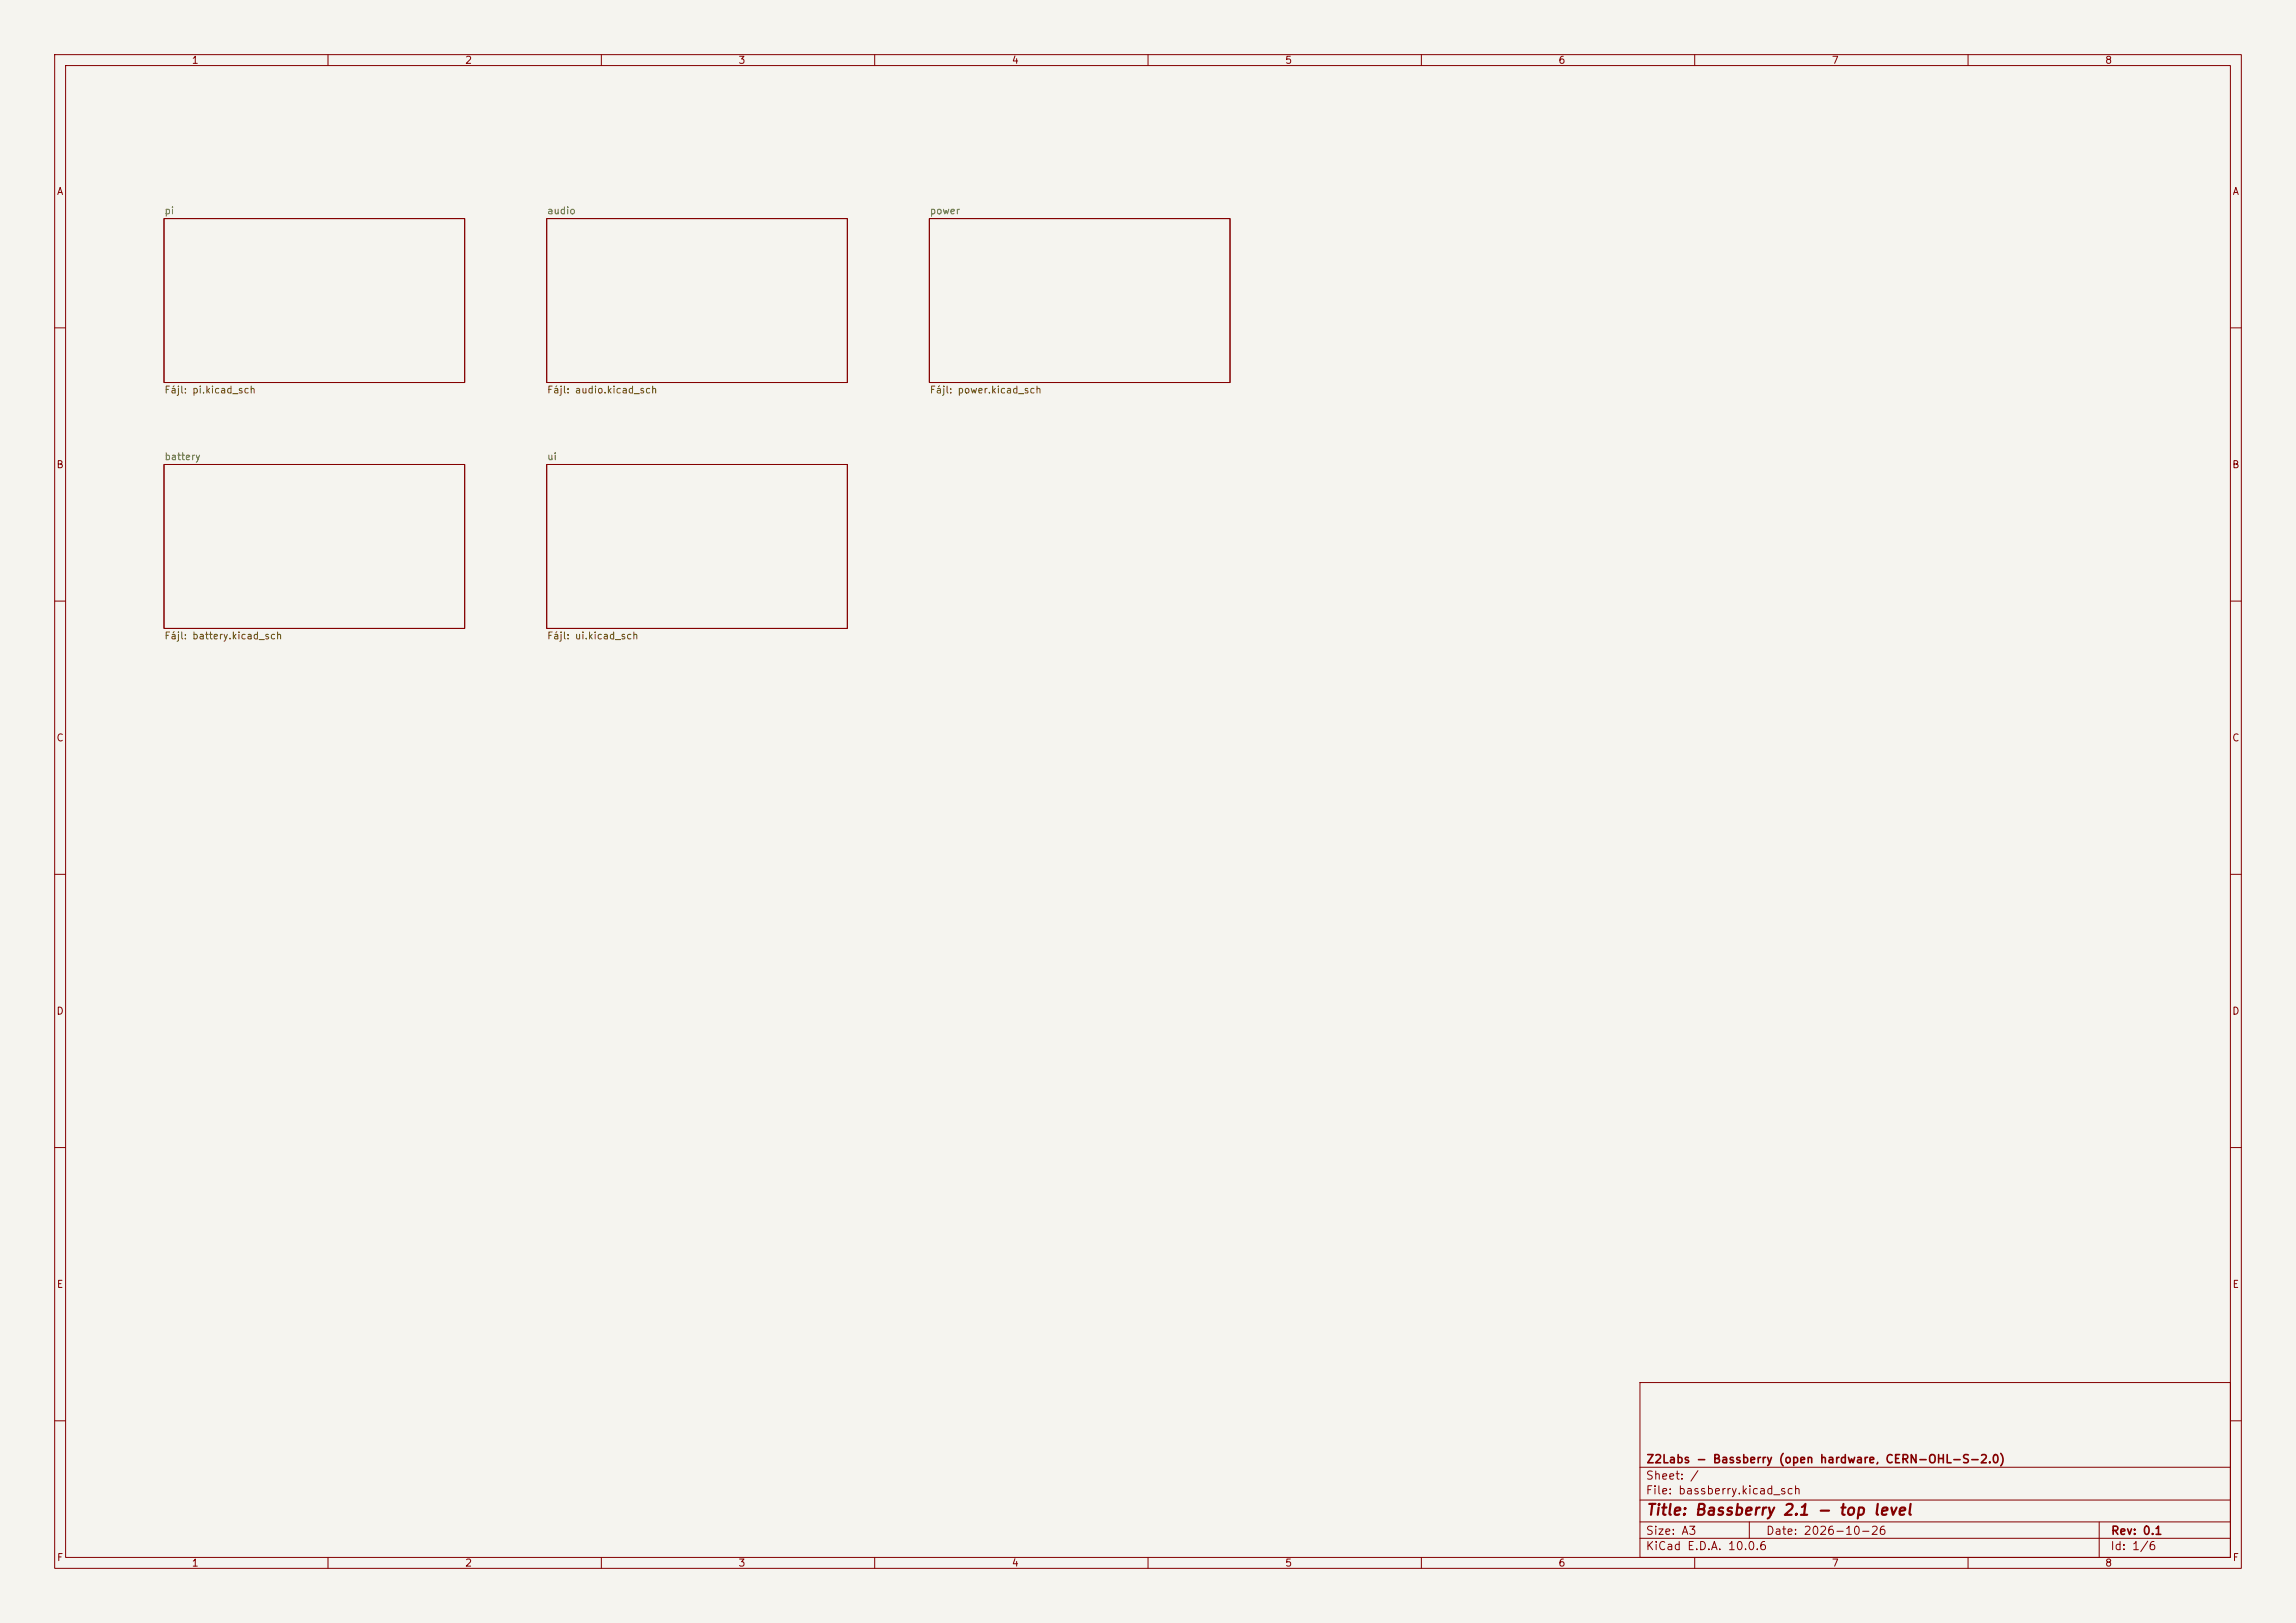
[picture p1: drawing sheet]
<svg xmlns="http://www.w3.org/2000/svg" width="420mm" height="297mm" viewBox="0 0 420 297" stroke-linecap="round" stroke-linejoin="round" font-family="sans-serif">
<defs><g id="words">
<text font-size="2" fill="#840000" x="301" y="277.8">Title: Bassberry 2.1 - top level</text>
<g font-size="1.5" fill="#840000">
<text x="301" y="268.1">Z2Labs - Bassberry (open hardware, CERN-OHL-S-2.0)</text>
<text x="300.9" y="273.8">File: bassberry.kicad_sch</text>
<text x="300.9" y="271.1">Sheet: /</text>
<text x="300.9" y="281.2">Size: A3</text>
<text x="322.9" y="281.2">Date: 2026-10-26</text>
<text x="386" y="281.2">Rev: 0.1</text>
<text x="300.9" y="284">KiCad E.D.A. 10.0.6</text>
<text x="385.9" y="284">Id: 1/6</text>
</g>
<g font-size="1.3" fill="#840000">
<text x="35" y="12">1</text>
<text x="85" y="12">2</text>
<text x="135" y="12">3</text>
<text x="185" y="12">4</text>
<text x="235" y="12">5</text>
<text x="285" y="12">6</text>
<text x="335" y="12">7</text>
<text x="385" y="12">8</text>
<text x="10.3" y="36">A</text>
<text x="408.3" y="36">A</text>
<text x="10.2" y="86">B</text>
<text x="408.2" y="86">B</text>
<text x="10.2" y="136">C</text>
<text x="408.2" y="136">C</text>
<text x="10.2" y="186">D</text>
<text x="408.2" y="186">D</text>
<text x="10.3" y="236">E</text>
<text x="408.3" y="236">E</text>
<text x="10.3" y="286">F</text>
<text x="35" y="287">1</text>
<text x="85" y="287">2</text>
<text x="135" y="287">3</text>
<text x="185" y="287">4</text>
<text x="235" y="287">5</text>
<text x="285" y="287">6</text>
<text x="335" y="287">7</text>
<text x="385" y="287">8</text>
<text x="408.3" y="286">F</text>
</g>
<g font-size="1.3" fill="#006464">
<text x="30" y="39.5">pi</text>
<text x="100" y="39.5">audio</text>
<text x="170" y="39.5">power</text>
<text x="30" y="84.5">battery</text>
<text x="100" y="84.5">ui</text>
</g>
<g font-size="1.3" fill="#725600">
<text x="30" y="72.3">Fájl: pi.kicad_sch</text>
<text x="100" y="72.3">Fájl: audio.kicad_sch</text>
<text x="170" y="72.3">Fájl: power.kicad_sch</text>
<text x="30" y="117.3">Fájl: battery.kicad_sch</text>
<text x="100" y="117.3">Fájl: ui.kicad_sch</text>
</g>
</g></defs>
<path d="M0 0h420v297h-420z" fill="#f5f4ef" stroke="#f5f4ef" stroke-width=".18"/>
<g fill="none" stroke="#840000" stroke-width=".18">
<path d="M10 10h400v277h-400zM12 12h396v273h-396zM60 10v2M110 10v2M160 10v2M210 10v2M260 10v2M310 10v2M360 10v2M30 40h55v30h-55zM100 40h55v30h-55zM170 40h55v30h-55z"/>
<path d="M10 60h2M408 60h2M30 85h55v30h-55zM100 85h55v30h-55zM10 110h2M408 110h2M10 160h2M408 160h2M10 210h2M408 210h2M300 253h108v32h-108zM10 260h2"/>
<path d="M300 278.5h108M300 274.5h108M300 268.5h108M320 278.5v3M384 278.5v6.5M408 260h2M60 285v2M110 285v2M160 285v2M210 285v2M260 285v2M300 281.5h108"/>
<path d="M310 285v2M360 285v2"/>
</g>
<use href="#words"/>
</svg>
